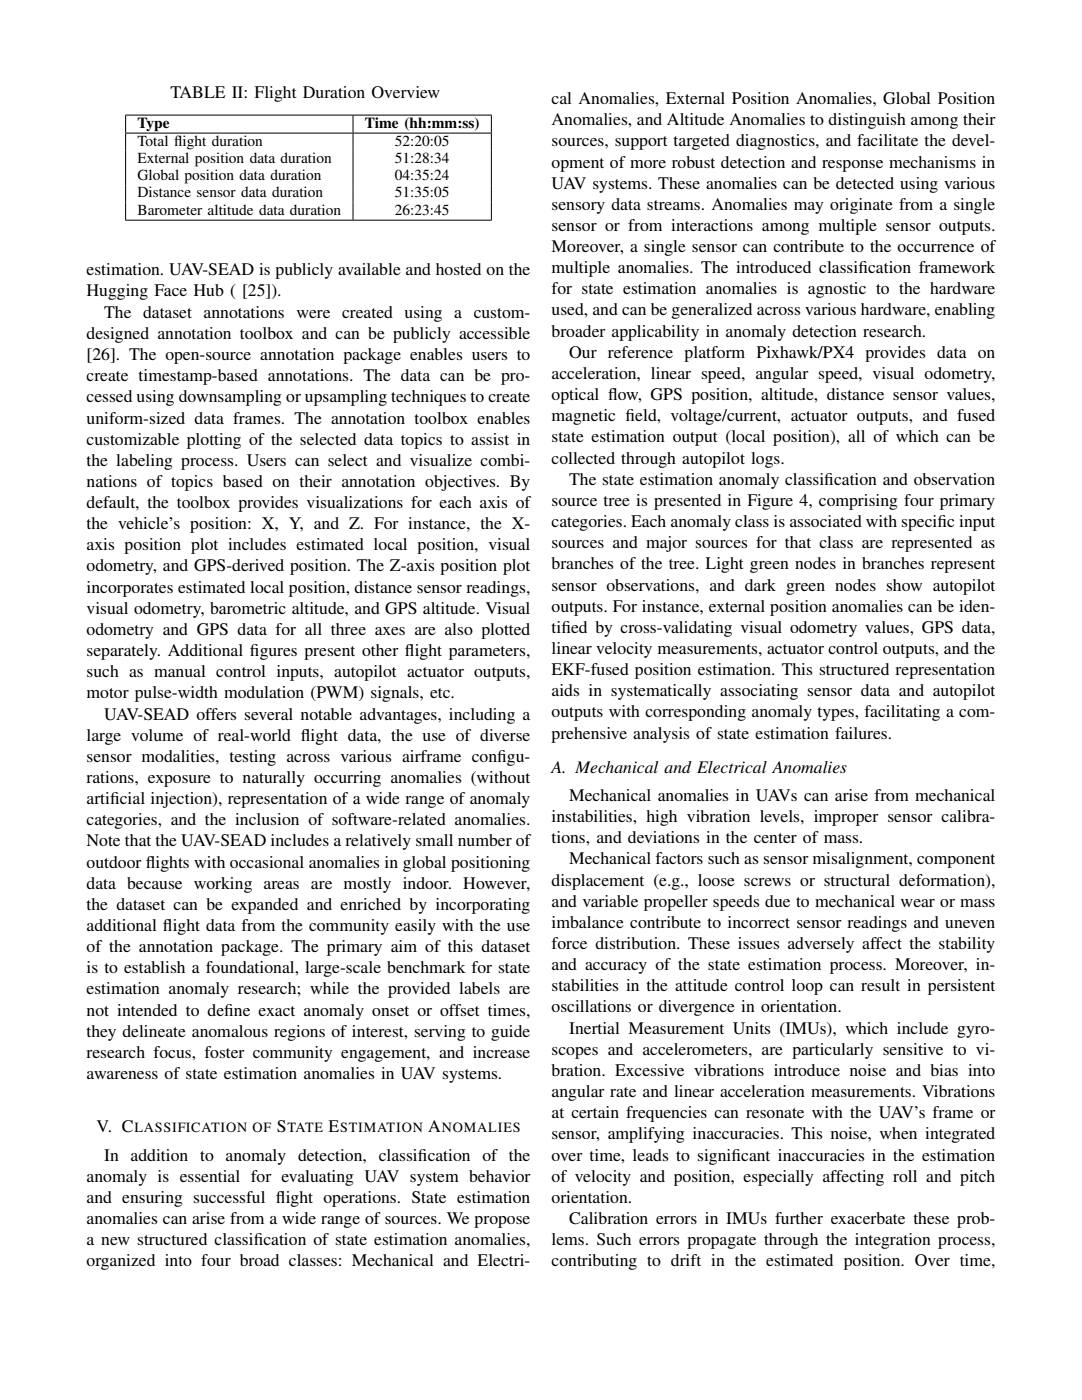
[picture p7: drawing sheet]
<svg xmlns="http://www.w3.org/2000/svg" width="216mm" height="279mm" viewBox="0 0 216 279" stroke-linecap="round" stroke-linejoin="round" font-family="sans-serif">
<defs><g id="words">
<g font-size="3.5">
<text x="34" y="19.5">TABLE II: Flight Duration Overview</text>
<text x="110.1" y="20.8">cal Anomalies, External Position Anomalies, Global Position</text>
<text x="110.1" y="25">Anomalies, and Altitude Anomalies to distinguish among their</text>
<text x="110.1" y="29.2">sources, support targeted diagnostics, and facilitate the devel-</text>
<text x="110.1" y="33.4">opment of more robust detection and response mechanisms in</text>
<text x="110.1" y="37.7">UAV systems. These anomalies can be detected using various</text>
<text x="110.1" y="41.9">sensory data streams. Anomalies may originate from a single</text>
<text x="110.1" y="46.1">sensor or from interactions among multiple sensor outputs.</text>
<text x="110.1" y="50.3">Moreover, a single sensor can contribute to the occurrence of</text>
<text x="17.3" y="54.9">estimation. UAV-SEAD is publicly available and hosted on the</text>
<text x="17.3" y="59.2">Hugging Face Hub ( [25]).</text>
<text x="110.1" y="54.5">multiple anomalies. The introduced classif</text>
<text x="110.1" y="58.7">for state estimation anomalies is agnostic to the hardware</text>
<text x="171.3" y="54.5">ication framework</text>
<text x="20.8" y="63.4">The dataset annotations were created using a custom-</text>
<text x="110.1" y="63">used, and can be generalized across various hardware, enabling</text>
<text x="17.3" y="67.7">designed annotation toolbox and can be publicly accessible</text>
<text x="17.3" y="71.9">[26]. The open-source annotation package enables users to</text>
<text x="110.1" y="67.2">broader applicability in anomaly detection research.</text>
<text x="113.6" y="71.4">Our reference platform Pixhawk/PX4 provides data on</text>
<text x="17.3" y="76.1">create timestamp-based annotations. The data can be pro-</text>
<text x="110.1" y="75.7">acceleration, linear speed, angular speed, visual odometry,</text>
<text x="17.3" y="80.3">cessed using downsampling or upsampling techniques to create</text>
<text x="110.1" y="79.9">optical f</text>
<text x="121.3" y="79.9">low, GPS position, altitude, distance sensor values,</text>
<text x="17.3" y="84.5">uniform-sized data frames. The annotation toolbox enables</text>
<text x="17.3" y="88.7">customizable plotting of the selected data topics to assist in</text>
<text x="110.1" y="84.1">magnetic f</text>
<text x="110.1" y="88.3">state estimation output (local position), all of which can be</text>
<text x="124.8" y="84.1">ield, voltage/current, actuator outputs, and fused</text>
<text x="17.3" y="93">the labeling process. Users can select and visualize combi-</text>
<text x="110.1" y="92.5">collected through autopilot logs.</text>
<text x="17.3" y="97.2">nations of topics based on their annotation objectives. By</text>
<text x="17.3" y="101.4">default, the toolbox provides visualizations for each axis of</text>
<text x="110.1" y="101">source tree is presented in Figure 4, comprising four primary</text>
<text x="113.6" y="96.8">The state estimation anomaly classif</text>
<text x="164.5" y="96.8">ication and observation</text>
<text x="17.3" y="105.6">the vehicle’s position: X, Y, and Z. For instance, the X-</text>
<text x="110.1" y="105.2">categories. Each anomaly class is associated with specif</text>
<text x="187.1" y="105.2">ic input</text>
<text x="17.3" y="109.8">axis position plot includes estimated local position, visual</text>
<text x="110.1" y="109.4">sources and major sources for that class are represented as</text>
<text x="110.1" y="113.7">branches of the tree. Light green nodes in branches represent</text>
<text x="17.3" y="114">odometry, and GPS-derived position. The Z-axis position plot</text>
<text x="17.3" y="118.3">incorporates estimated local position, distance sensor readings,</text>
<text x="110.1" y="117.9">sensor observations, and dark green nodes show autopilot</text>
<text x="17.3" y="122.5">visual odometry, barometric altitude, and GPS altitude. Visual</text>
<text x="110.1" y="122.1">outputs. For instance, external position anomalies can be iden-</text>
<text x="17.3" y="126.7">odometry and GPS data for all three axes are also plotted</text>
<text x="17.3" y="130.9">separately. Additional f</text>
<text x="49.9" y="130.9">igures present other f</text>
<text x="80.8" y="130.9">light parameters,</text>
<text x="110.1" y="126.3">tif</text>
<text x="110.1" y="130.5">linear velocity measurements, actuator control outputs, and the</text>
<text x="112" y="126.3">ied by cross-validating visual odometry values, GPS data,</text>
<text x="17.3" y="135.1">such as manual control inputs, autopilot actuator outputs,</text>
<text x="110.1" y="134.7">EKF-fused position estimation. This structured representation</text>
<text x="17.3" y="139.4">motor pulse-width modulation (PWM) signals, etc.</text>
<text x="20.8" y="143.6">UAV-SEAD offers several notable advantages, including a</text>
<text x="110.1" y="139">aids in systematically associating sensor data and autopilot</text>
<text x="110.1" y="143.2">outputs with corresponding anomaly types, facilitating a com-</text>
<text x="17.3" y="147.8">large volume of real-world f</text>
<text x="60" y="147.8">light data, the use of diverse</text>
<text x="110.1" y="147.4">prehensive analysis of state estimation failures.</text>
<text x="17.3" y="152.1">sensor modalities, testing across various airframe conf</text>
<text x="99.2" y="152.1">igu-</text>
<text x="110.1" y="154.4">A. Mechanical and Electrical Anomalies</text>
<text x="17.3" y="156.3">rations, exposure to naturally occurring anomalies (without</text>
<text x="17.3" y="160.5">artif</text>
<text x="22" y="160.5">icial injection), representation of a wide range of anomaly</text>
<text x="113.6" y="159.8">Mechanical anomalies in UAVs can arise from mechanical</text>
<text x="17.3" y="164.7">categories, and the inclusion of software-related anomalies.</text>
<text x="110.1" y="164">instabilities, high vibration levels, improper sensor calibra-</text>
<text x="17.3" y="168.9">Note that the UAV-SEAD includes a relatively small number of</text>
<text x="17.3" y="173.2">outdoor f</text>
<text x="29.1" y="173.2">lights with occasional anomalies in global positioning</text>
<text x="110.1" y="168.3">tions, and deviations in the center of mass.</text>
<text x="113.6" y="172.5">Mechanical factors such as sensor misalignment, component</text>
<text x="17.3" y="177.4">data because working areas are mostly indoor. However,</text>
<text x="110.1" y="176.7">displacement (e.g., loose screws or structural deformation),</text>
<text x="17.3" y="181.6">the dataset can be expanded and enriched by incorporating</text>
<text x="17.3" y="185.8">additional f</text>
<text x="32.5" y="185.8">light data from the community easily with the use</text>
<text x="110.1" y="181">and variable propeller speeds due to mechanical wear or mass</text>
<text x="110.1" y="185.2">imbalance contribute to incorrect sensor readings and uneven</text>
<text x="17.3" y="190">of the annotation package. The primary aim of this dataset</text>
<text x="110.1" y="189.4">force distribution. These issues adversely affect the stability</text>
<text x="17.3" y="194.2">is to establish a foundational, large-scale benchmark for state</text>
<text x="110.1" y="193.6">and accuracy of the state estimation process. Moreover, in-</text>
<text x="110.1" y="197.8">stabilities in the attitude control loop can result in persistent</text>
<text x="17.3" y="198.5">estimation anomaly research; while the provided labels are</text>
<text x="17.3" y="202.7">not intended to def</text>
<text x="44.7" y="202.7">ine exact anomaly onset or offset times,</text>
<text x="110.1" y="202">oscillations or divergence in orientation.</text>
<text x="17.3" y="206.9">they delineate anomalous regions of interest, serving to guide</text>
<text x="113.6" y="206.3">Inertial Measurement Units (IMUs), which include gyro-</text>
<text x="17.3" y="211.1">research focus, foster community engagement, and increase</text>
<text x="17.3" y="215.3">awareness of state estimation anomalies in UAV systems.</text>
<text x="110.1" y="210.5">scopes and accelerometers, are particularly sensitive to vi-</text>
<text x="110.1" y="214.7">bration. Excessive vibrations introduce noise and bias into</text>
<text x="110.1" y="219">angular rate and linear acceleration measurements. Vibrations</text>
<text x="19.2" y="226">V. C</text>
<text x="55.2" y="226">S</text>
<text x="65.5" y="226">E</text>
<text x="85.4" y="226">A</text>
<text x="110.1" y="223.2">at certain frequencies can resonate with the UAV’s frame or</text>
<text x="110.1" y="227.4">sensor, amplifying inaccuracies. This noise, when integrated</text>
<text x="20.8" y="231.7">In addition to anomaly detection, classif</text>
<text x="83.4" y="231.7">ication of the</text>
<text x="110.1" y="231.6">over time, leads to signif</text>
<text x="145.9" y="231.6">icant inaccuracies in the estimation</text>
<text x="17.3" y="235.9">anomaly is essential for evaluating UAV system behavior</text>
<text x="110.1" y="235.8">of velocity and position, especially affecting roll and pitch</text>
<text x="17.3" y="240.1">and ensuring successful f</text>
<text x="17.3" y="244.3">anomalies can arise from a wide range of sources. We propose</text>
<text x="55.1" y="240.1">light operations. State estimation</text>
<text x="110.1" y="240.1">orientation.</text>
<text x="113.6" y="244.3">Calibration errors in IMUs further exacerbate these prob-</text>
<text x="17.3" y="248.5">a new structured classif</text>
<text x="50.6" y="248.5">ication of state estimation anomalies,</text>
<text x="110.1" y="248.5">lems. Such errors propagate through the integration process,</text>
<text x="17.3" y="252.7">organized into four broad classes: Mechanical and Electri-</text>
<text x="110.1" y="252.7">contributing to drift in the estimated position. Over time,</text>
</g>
<g font-size="3.1">
<text x="27.4" y="25.5">Type</text>
<text x="27.4" y="29.1">Total f</text>
<text x="34.7" y="29.1">light duration</text>
<text x="72.8" y="25.5">Time (hh:mm:ss)</text>
<text x="78.8" y="29.1">52:20:05</text>
<text x="27.4" y="32.5">External position data duration</text>
<text x="27.4" y="35.9">Global position data duration</text>
<text x="78.8" y="32.5">51:28:34</text>
<text x="78.8" y="35.9">04:35:24</text>
<text x="27.4" y="39.4">Distance sensor data duration</text>
<text x="78.8" y="39.4">51:35:05</text>
<text x="27.4" y="42.8">Barometer altitude data duration</text>
<text x="78.8" y="42.8">26:23:45</text>
</g>
<g font-size="2.8">
<text x="26.8" y="226">LASSIFICATION OF</text>
<text x="57.3" y="226">TATE</text>
<text x="67.8" y="226">STIMATION</text>
<text x="88.1" y="226">NOMALIES</text>
</g>
</g></defs>
<path d="M25 23h73.1M25 26.6h73.1M25.1 26.6v17.3M25.1 23v3.5M70.4 23v3.5M70.4 26.6v17.3M98.1 23v3.5M98.1 26.6v17.3M25 43.9h73.1" fill="none" stroke="#000" stroke-width=".2"/>
<use href="#words"/>
</svg>
